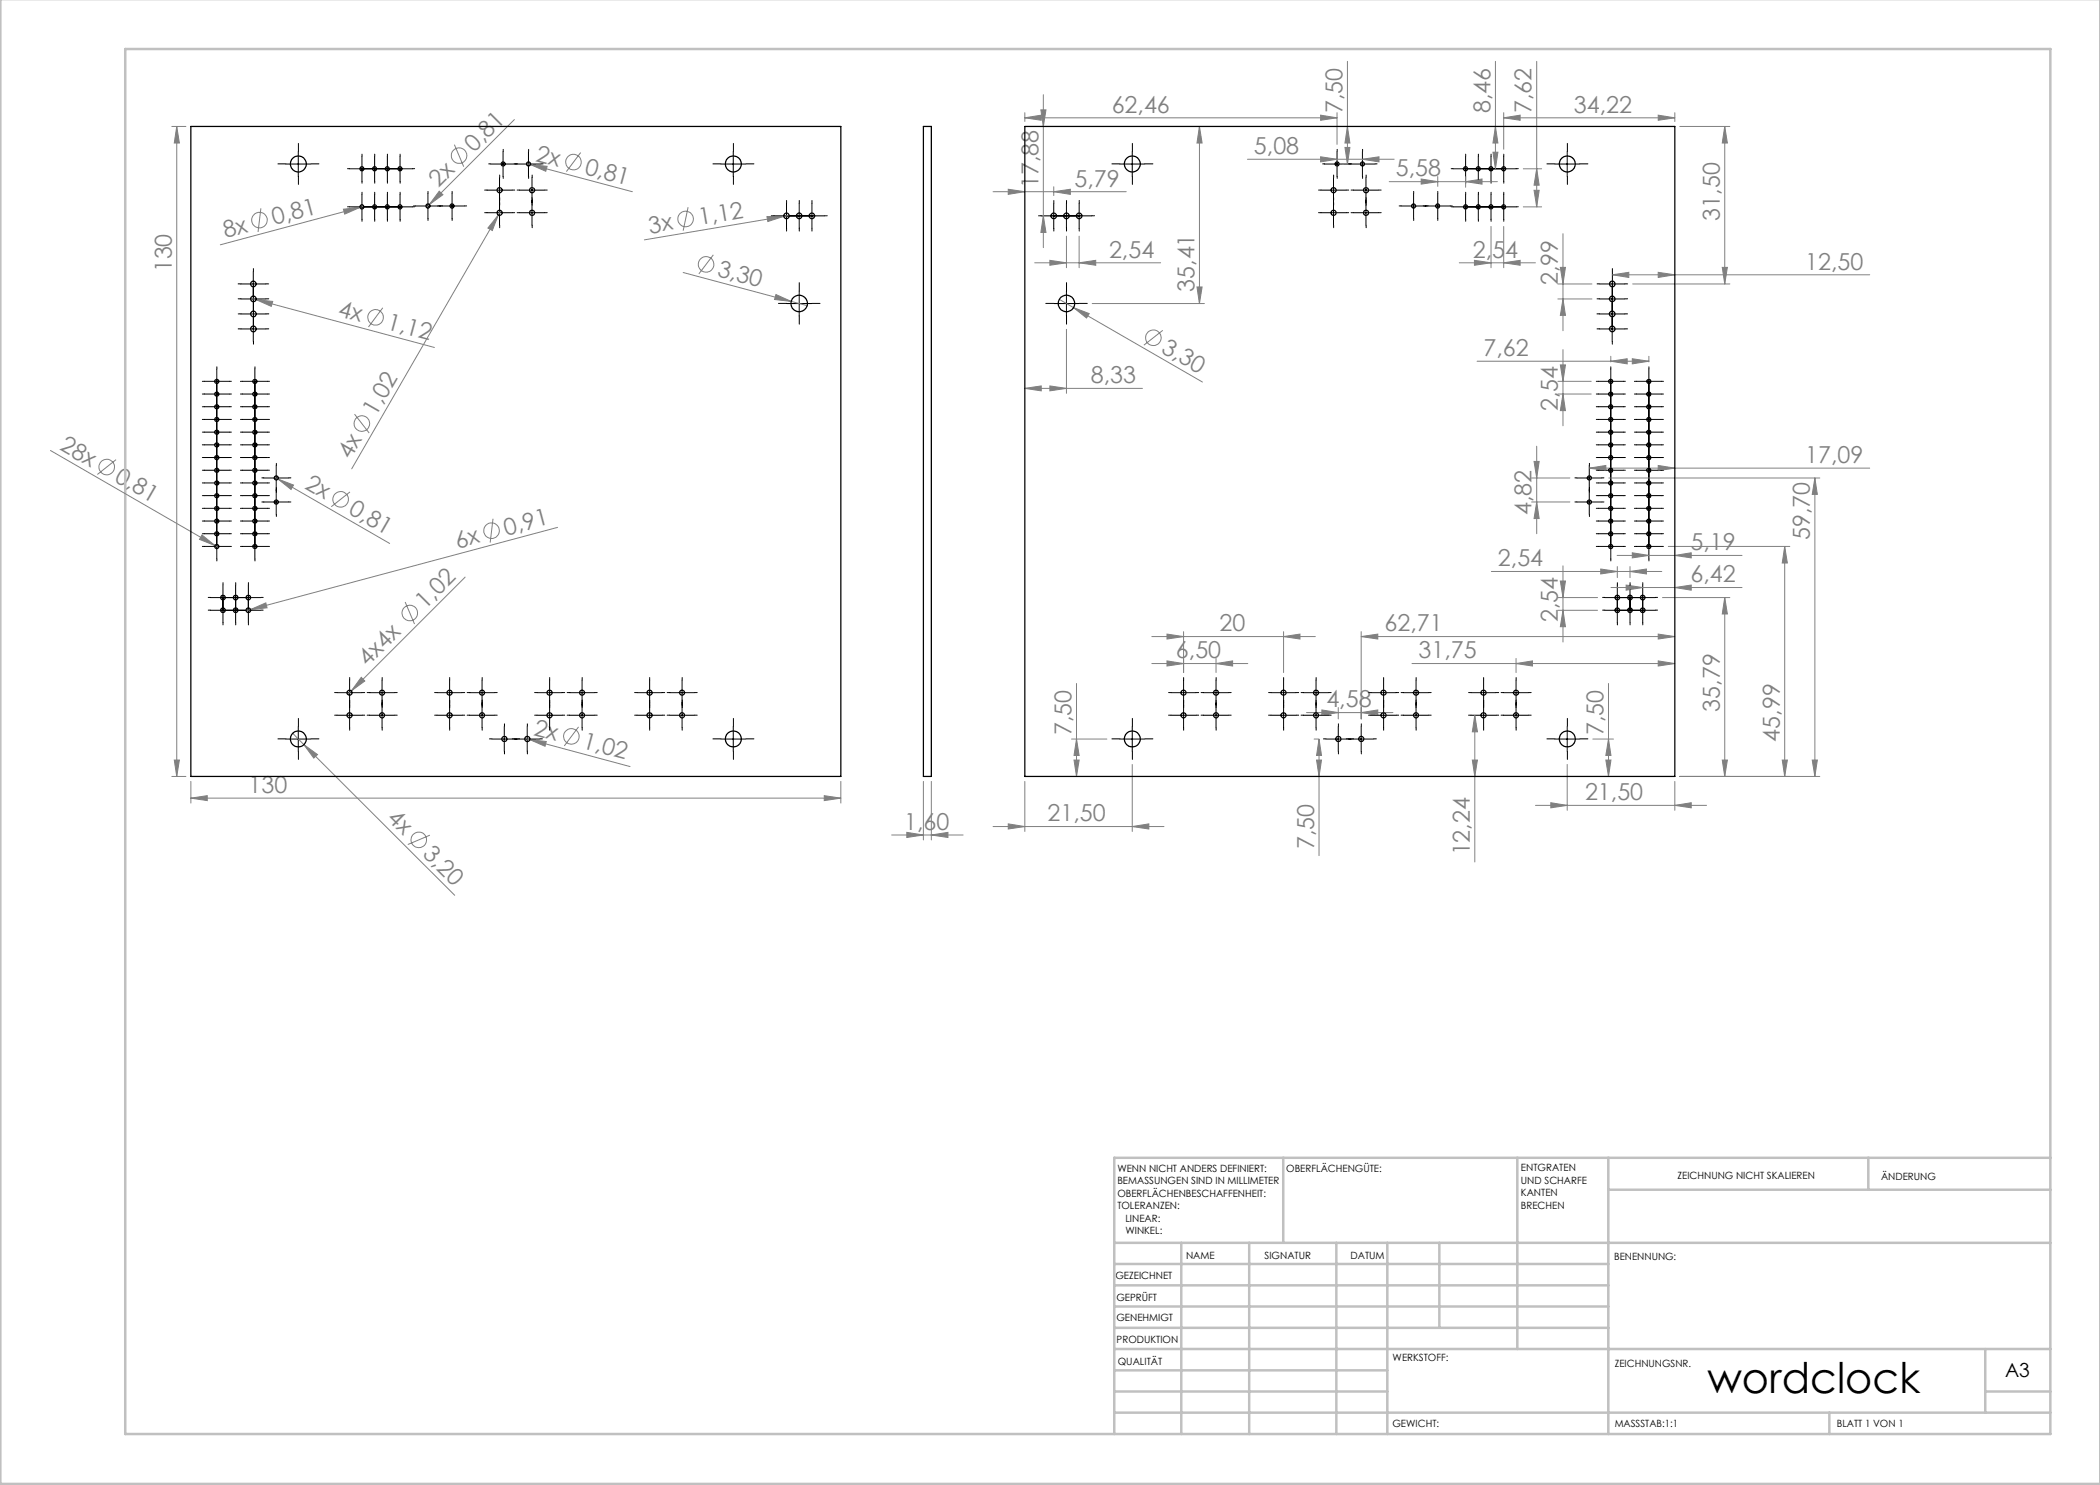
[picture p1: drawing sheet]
<svg xmlns="http://www.w3.org/2000/svg" width="420mm" height="297mm" viewBox="0 0 420 297" stroke-linecap="round" stroke-linejoin="round" font-family="sans-serif">
<defs><g id="words">
<text font-size="8.5" x="341.5" y="278.5">wordclock</text>
<g font-size="4.7" fill="#808080">
<text x="222.3" y="22.5">62,46</text>
<text x="268.5" y="22.6" transform="rotate(-90 268.5 22.6)">7,50</text>
<text x="298.1" y="22.6" transform="rotate(-90 298.1 22.6)">8,46</text>
<text x="306.3" y="22.6" transform="rotate(-90 306.3 22.6)">7,62</text>
<text x="314.8" y="22.5">34,22</text>
<text x="94.9" y="30.5" transform="rotate(-45 94.9 30.5)">0,81</text>
<text x="107" y="32.1" transform="rotate(15 107 32.1)">2x</text>
<text x="116.8" y="34.7" transform="rotate(15 116.8 34.7)">0,81</text>
<text x="250.8" y="30.8">5,08</text>
<text x="279.2" y="35.3">5,58</text>
<text x="87.7" y="37.6" transform="rotate(-45 87.7 37.6)">2x</text>
<text x="207.7" y="37.7" transform="rotate(-90 207.7 37.7)">17,88</text>
<text x="214.9" y="37.3">5,79</text>
<text x="45.1" y="47.6" transform="rotate(-15 45.1 47.6)">8x</text>
<text x="54.8" y="45" transform="rotate(-15 54.8 45)">0,81</text>
<text x="130" y="46.7" transform="rotate(-10 130 46.7)">3x</text>
<text x="140" y="45" transform="rotate(-10 140 45)">1,12</text>
<text x="344" y="44.1" transform="rotate(-90 344 44.1)">31,50</text>
<text x="221.8" y="51.5">2,54</text>
<text x="294.6" y="51.5">2,54</text>
<text x="361" y="53.9">12,50</text>
<text x="34.4" y="54.5" transform="rotate(-90 34.4 54.5)">130</text>
<text x="143.3" y="55.2" transform="rotate(15 143.3 55.2)">3,30</text>
<text x="238.9" y="58.4" transform="rotate(-90 238.9 58.4)">35,41</text>
<text x="311.6" y="57.1" transform="rotate(-90 311.6 57.1)">2,99</text>
<text x="67.4" y="63.2" transform="rotate(15 67.4 63.2)">4x</text>
<text x="77.2" y="65.8" transform="rotate(15 77.2 65.8)">1,12</text>
<text x="232.1" y="70.3" transform="rotate(30 232.1 70.3)">3,30</text>
<text x="296.7" y="71.2">7,62</text>
<text x="218.2" y="76.6">8,33</text>
<text x="75.2" y="83.3" transform="rotate(-60 75.2 83.3)">1,02</text>
<text x="311.6" y="82.2" transform="rotate(-90 311.6 82.2)">2,54</text>
<text x="11.7" y="89.8" transform="rotate(30 11.7 89.8)">28x</text>
<text x="70.1" y="92.1" transform="rotate(-60 70.1 92.1)">4x</text>
<text x="361" y="92.6">17,09</text>
<text x="22.7" y="96.2" transform="rotate(30 22.7 96.2)">0,81</text>
<text x="60.8" y="97.6" transform="rotate(30 60.8 97.6)">2x</text>
<text x="69.5" y="102.6" transform="rotate(30 69.5 102.6)">0,81</text>
<text x="101.2" y="107.1" transform="rotate(-15 101.2 107.1)">0,91</text>
<text x="306.3" y="103" transform="rotate(-90 306.3 103)">4,82</text>
<text x="91.5" y="109.7" transform="rotate(-15 91.5 109.7)">6x</text>
<text x="299.6" y="113.3">2,54</text>
<text x="338.1" y="110">5,19</text>
<text x="362" y="108.1" transform="rotate(-90 362 108.1)">59,70</text>
<text x="338.1" y="116.5">6,42</text>
<text x="85" y="122" transform="rotate(-45 85 122)">1,02</text>
<text x="311.6" y="124.4" transform="rotate(-90 311.6 124.4)">2,54</text>
<text x="235.2" y="131.7">6,50</text>
<text x="243.9" y="126.3">20</text>
<text x="276.9" y="126.3">62,71</text>
<text x="283.7" y="131.7">31,75</text>
<text x="73.5" y="133.5" transform="rotate(-45 73.5 133.5)">4x4x</text>
<text x="265.3" y="141.5">4,58</text>
<text x="344" y="142.3" transform="rotate(-90 344 142.3)">35,79</text>
<text x="106.6" y="147" transform="rotate(15 106.6 147)">2x</text>
<text x="116.3" y="149.6" transform="rotate(15 116.3 149.6)">1,02</text>
<text x="214.3" y="147" transform="rotate(-90 214.3 147)">7,50</text>
<text x="320.7" y="147" transform="rotate(-90 320.7 147)">7,50</text>
<text x="356" y="148.3" transform="rotate(-90 356 148.3)">45,99</text>
<text x="49.7" y="158.6">130</text>
<text x="317" y="160">21,50</text>
<text x="77.2" y="163.8" transform="rotate(45 77.2 163.8)">4x</text>
<text x="180.9" y="166">1,60</text>
<text x="209.5" y="164.3">21,50</text>
<text x="84.4" y="171" transform="rotate(45 84.4 171)">3,20</text>
<text x="262.8" y="169.8" transform="rotate(-90 262.8 169.8)">7,50</text>
<text x="294" y="171.1" transform="rotate(-90 294 171.1)">12,24</text>
</g>
<text font-size="3.9" x="401" y="275.4">A3</text>
<g font-size="2">
<text x="223.5" y="234.4">WENN NICHT ANDERS DEFINIERT:</text>
<text x="223.5" y="236.9">BEMASSUNGEN SIND IN MILLIMETER</text>
<text x="223.5" y="239.4">OBERFLÄCHENBESCHAFFENHEIT:</text>
<text x="257.2" y="234.4">OBERFLÄCHENGÜTE:</text>
<text x="304.2" y="234.3">ENTGRATEN</text>
<text x="304.2" y="236.8">UND SCHARFE</text>
<text x="304.2" y="239.3">KANTEN</text>
<text x="335.5" y="235.8">ZEICHNUNG NICHT SKALIEREN</text>
<text x="376.2" y="236">ÄNDERUNG</text>
<text x="223.5" y="241.9">TOLERANZEN:</text>
<text x="225.1" y="244.4">LINEAR:</text>
<text x="304.2" y="241.8">BRECHEN</text>
<text x="225.1" y="246.9">WINKEL:</text>
<text x="237.2" y="251.8">NAME</text>
<text x="252.9" y="251.7">SIGNATUR</text>
<text x="270.1" y="251.7">DATUM</text>
<text x="223.1" y="255.9">GEZEICHNET</text>
<text x="322.8" y="252">BENENNUNG:</text>
<text x="223.3" y="260.1">GEPRÜFT</text>
<text x="223.3" y="264.2">GENEHMIGT</text>
<text x="223.3" y="268.6">PRODUKTION</text>
<text x="223.5" y="272.9">QUALITÄT</text>
<text x="278.5" y="272.3">WERKSTOFF:</text>
<text x="323" y="273.4">ZEICHNUNGSNR.</text>
<text x="278.5" y="285.3">GEWICHT:</text>
<text x="323" y="285.4">MASSSTAB:1:1</text>
<text x="367.4" y="285.4">BLATT 1 VON 1</text>
</g>
</g></defs>
<g fill="none" stroke="#808080" stroke-width=".2">
<path d="M208.7 18.9v30.6M269.5 12.3v20.5M299.1 12.3v21.5M307.3 12.3v29.1M34.4 25.3h2.8M35.3 25.3l.6 3.3h-1zM35.3 25.3v130M87.8 38.2l.8 .7-2.7 2zM90.9 28.9l1.8 4.4M102.9 23.9l-17.6 17.6M105.3 32.7l.8 .2M106.1 32.9l3.3 .4-.3 1z"/>
<path d="M106.1 32.9l20.4 5.4M116.1 30.5l-2.8 3.8M198.6 38.3h26.6M201.6 37.8l3.4 .5-3.4 .6zM205 23.6l3.2-.6v1.1zM205 22.5v1.8M205 23.6h62.4M208.2 22h1l-.5 3.3zM210.7 38.3l3.4-.5v1.1zM210.7 37.4v1.7M239.9 25.3v35.4M239.9 25.3l.5 3.3h-1z"/>
<path d="M249.5 31.9h29.3M264.1 31.4l3.3 .5-3.3 .5zM264.1 23l3.3 .6-3.3 .5zM267.4 22.5v6.4M268.5 32.8h.1M269 29.5h1l-.5 3.3zM269.5 25.3l.5 3.3h-1zM272.5 31.9l3.3-.5v1zM277.8 36.3h21.7M284.2 35.8l3.3 .5-3.3 .5zM287.5 35.3v2M293.1 36.3l3.3-.5v1z"/>
<path d="M293.1 35.3v2.2M298.6 30.4h1l-.5 3.4zM299.1 25.3l.5 3.3h-1zM300.7 23.6l3.3-.6v1.1zM300.7 22.5v7.3M300.7 23.6h34.3M304.7 33.8h3.6M306.8 38.1h1l-.5 3.3zM307.3 33.8l.5 3.2h-1zM331.6 23l3.4 .6-3.4 .5zM335 22.5v1.8M336 25.3h10"/>
<path d="M344.9 25.3v31.5M344.9 25.3l.6 3.3h-1zM50.1 59.7l1.1 .2M51.2 59.9l3.3 .4-.2 1zM51.2 59.9l35.7 9.6M52.2 41.7l-.6 4.7M68.7 41.8l3.3-.3-3.1 1.3zM72 41.5l-27.9 7.5M72.8 41.3l-.8 .2M99.7 43l-1.2 3.1-.9-.5zM99.7 43l-29.4 50.8M100.2 42.1l-.5 .9"/>
<path d="M136.6 54.5l21.7 5.8M137.6 41.4l-1 4.7M142.7 51l-2.9 3.8M153.4 43.3h3.3l-3.1 1zM155.2 58.9l3.1 1.4-3.4-.4zM156.7 43.3l-27.8 4.7M157.8 43.1l-1.1 .2M206.9 52.6h25.2M208.7 43.2l.5 3.3h-1zM210 52.1l3.3 .5-3.3 .5zM211.8 59.9l28.7 16.5M213.3 47.2v6.3"/>
<path d="M215.8 52.6l3.3-.5v1zM215.8 47.2v6.3M239.4 57.4h1l-.5 3.3zM291.9 52.6h15.2M294.9 52.1l3.3 .5-3.3 .5zM298.2 45.3v8.2M300.7 52.6l3.3-.5v1zM300.7 45.3v8.2M304.7 41.4h3.6M311.6 56.8h6.8M311.6 59.8h6.8M312.1 53.5h1l-.5 3.3z"/>
<path d="M312.6 46.7v19.4M312.6 59.8l.5 3.3h-1zM322.5 55l3.3-.5v1zM322.5 55h51.4M326.5 56.8h19.5M331.6 54.5l3.4 .5-3.4 .5zM344.5 53.5h1l-.6 3.3zM76.6 61.6l-2.9 3.8M158.3 60.3l3.1 .8M205 77.7l3.2-.5v1zM205 77.7h23.5M210 77.2l3.3 .5-3.3 .5z"/>
<path d="M213.3 65.9v12.8M214.7 61.5l3.1 1.2-.5 .9zM218.4 60.7h22.5M232.6 66.1l-3.8 2.9M295.4 72.2h34.4M311.6 76.3h6.6M311.6 78.8h6.6M312.1 73h1l-.5 3.3zM312.6 69.9v15.3M312.6 78.8l.5 3.3h-1zM322.2 72.2l3.2-.4v1zM322.2 71.3v1.1"/>
<path d="M326.5 71.8l3.3 .4-3.3 .6zM329.8 71.3v1.1M10.1 90.1l32.9 19M23.2 91.9l-3.7 3M54.9 95.4l.7 .4M55.6 95.8l3.1 1.2-.5 .9zM55.6 95.8l22.3 12.9M70 98.4l-3.7 2.9M70.9 82.8l2.9 3.8M306.3 95.6h7.7M306.8 92.3h1l-.5 3.3zM307.3 89.2v17.5"/>
<path d="M317.9 93.6l3.3-.5v1zM317.9 93.6h56M321.8 95.6h42.2M331.6 93.1l3.4 .5-3.4 .5zM363 95.6v59.7M363 95.6l.5 3.3h-1.1zM40.4 107l2.6 2.1-3.1-1.2zM43 109.1l.7 .4M93 115.4l-23.4 23.5M98.6 103.7l-.6 4.8M111.5 105.5l-61.4 16.4M298.3 114.3h34.1"/>
<path d="M306.3 100.4h7.7M307.3 100.4l.5 3.3h-1zM311.6 119.5h7.9M312.1 116.2h1l-.5 3.3zM312.6 113.2v15.2M320.1 113.8l3.4 .5-3.4 .5zM322.2 117.5h26.2M323.4 111.1h25M323.5 113.3v2.2M325.2 117l3.3 .5-3.3 .5zM326 114.3l3.3-.5v1zM326 113.3v2.2"/>
<path d="M326.5 110.6l3.3 .5-3.3 .5zM332.5 119.5h13.5M333.7 109.3h24.3M335 117.5l3.2-.5v1zM335 111.1l3.2-.5v1zM344.9 119.5l.6 3.3h-1zM344.9 119.5v35.8M356.9 109.3l.6 3.3h-1.1zM356.9 109.3v46M50.1 121.9l3.1-1.3 .2 1zM50.1 121.9l-.9 .3M72.2 135.5l.8 .7-2.7 2z"/>
<path d="M81 120.4l1.9 4.4M215.3 136.7v18.6M230.4 127.3h32.7M230.4 132.7h19.2M233.4 126.8l3.3 .5-3.3 .5zM233.4 132.2l3.3 .5-3.3 .5zM236.7 126.3v8.2M243.2 132.7l3.3-.5v1zM243.2 131.7v2.8M256.7 127.3l3.3-.5v1zM256.7 126.3v8.2M272.2 127.3l3.4-.5v1z"/>
<path d="M272.2 126.3v17.5M272.2 127.3h62.8M282.4 132.7h52.6M303.2 132.7l3.3-.5v1zM303.2 131.7v2.8M311.6 122.1h7.9M312.6 122.1l.5 3.2h-1zM321.7 136.7v18.6M331.6 132.2l3.4 .5-3.4 .5zM331.6 126.8l3.4 .5-3.4 .5zM34.4 155.3h2.8M34.9 152h1l-.6 3.3z"/>
<path d="M38.2 159.6l3.3-.5v1zM38.2 156.3v4.3M38.2 159.6h130M58.5 146.6l2.3 2.3M60.8 148.9l2.7 2-.7 .7zM60.8 148.9l30.1 30.2M105 147.7l.9 .2M105.9 147.9l3.4 .4-.3 1zM105.9 147.9l20.1 5.4M115.7 145.4l-2.8 3.8M164.9 159.1l3.3 .5-3.3 .5zM168.2 156.3v4.3"/>
<path d="M184.7 156.3v11.7M186.3 156.3v11.7M205 156.3v10M214.3 147.8h7.1M214.8 152h1l-.5 3.3zM215.3 147.8l.5 3.3h-1zM226.4 152.9v13.4M261.3 142.5h17.3M262.8 147.8h.9M263.3 152h1l-.5 3.3zM263.8 147.8l.5 3.3h-1zM263.8 147.8v23.3"/>
<path d="M264.4 142l3.3 .5-3.3 .5zM267.7 141.5v2.3M272.2 142.5l3.4-.5v1zM294.5 152h1l-.5 3.3zM295 143v29.4M295 143l.5 3.4h-1zM313.4 152.9v9.2M318.6 147.8h4.1M321.2 152h1l-.5 3.3zM321.7 147.8l.5 3.3h-1zM335 156.3v5.8M336 155.3h28"/>
<path d="M344.5 152h1l-.6 3.3zM356.4 152h1.1l-.6 3.3zM362.4 152h1.1l-.5 3.3zM86 167l-4.4 1.9M178.3 167h14.3M181.4 166.5l3.3 .5-3.3 .5zM186.3 167l3.3-.5v1zM198.6 165.3h34.2M201.6 164.8l3.4 .5-3.4 .5zM226.4 165.3l3.4-.5v1zM307.1 161.1h34.2M310.2 160.5l3.2 .6-3.2 .5z"/>
<path d="M335 161.1l3.2-.6v1.1z"/>
<circle cx="91.8" cy="31.1" r="1.57"/>
<circle cx="114.7" cy="32.4" r="1.56"/>
<circle cx="51.9" cy="44" r="1.55"/>
<circle cx="137.1" cy="43.8" r="1.55"/>
<circle cx="141.2" cy="52.9" r="1.56"/>
<circle cx="75.1" cy="63.5" r="1.56"/>
<circle cx="230.7" cy="67.6" r="1.55"/>
<circle cx="21.3" cy="93.4" r="1.56"/>
<circle cx="68.1" cy="99.9" r="1.56"/>
<circle cx="72.4" cy="84.7" r="1.57"/>
<circle cx="98.3" cy="106.1" r="1.55"/>
<circle cx="82" cy="122.6" r="1.57"/>
<circle cx="114.3" cy="147.3" r="1.56"/>
<circle cx="83.8" cy="168" r="1.57"/>
</g>
<g fill="none" stroke="#000" stroke-width=".2" stroke-dasharray="15.2 1.3 1.3 1.3">
<path d="M57.2 32.8h-1.6M59.7 30.3v-1.6M59.7 35.3v1.6M62.2 32.8h1.6M69.9 33.7h-.4M72.4 38.9v-.4M72.4 31.2v-.4M72.4 36.2v.4M72.4 33.7h-.4M74.9 33.7h.4M74.9 38.9v-.4M74.9 31.2v-.4"/>
<path d="M74.9 36.2v.4M75 33.7h-.4M77.4 33.7h.4M77.5 38.9v-.4M77.5 31.2v-.4M77.5 36.2v.4M77.5 33.7h-.4M80 33.7h.4M80 38.9v-.4M80 31.2v-.4M80 36.2v.4M82.5 33.7h.4"/>
<path d="M85.6 38.7v-.4M90.4 38.7v-.4M97.4 38h-.5M98.1 32.8h-.4M99.9 35.5v-.5M100.6 30.3v-.4M100.6 35.3v.4M102.4 38h.5M103.1 32.8h.4M103.2 32.8h-.4M103.9 38h-.5M105.7 30.3v-.4"/>
<path d="M105.7 35.3v.4M106.4 35.5v-.5M108.2 32.8h.4M108.9 38h.5M144.2 32.8h-1.6M146.7 30.3v-1.6M146.7 35.3v1.6M149.2 32.8h1.6M224 32.8h-1.6M226.5 30.3v-1.6M226.5 35.3v1.6M229 32.8h1.6"/>
<path d="M264.2 38h-.5M264.9 32.8h-.4M266.7 35.5v-.5M267.4 30.3v-.4M267.4 35.3v.4M269.2 38h.5M269.9 32.8h.4M270 32.8h-.4M270.7 38h-.5M272.5 30.3v-.4M272.5 35.3v.4M273.2 35.5v-.5"/>
<path d="M275 32.8h.4M275.7 38h.5M282.7 38.7v-.4M287.6 38.7v-.4M290.6 33.7h-.4M293.1 38.9v-.4M293.1 31.2v-.4M293.1 36.2v.4M293.2 33.7h-.4M295.6 33.7h.4M295.7 38.9v-.4M295.7 31.2v-.4"/>
<path d="M295.7 36.2v.4M295.7 33.7h-.4M298.2 33.7h.4M298.2 38.9v-.4M298.2 31.2v-.4M298.2 36.2v.4M298.3 33.7h-.4M300.7 33.7h.4M300.8 38.9v-.4M300.8 31.2v-.4M300.8 36.2v.4M303.3 33.7h.4"/>
<path d="M311 32.8h-1.6M313.5 30.3v-1.6M313.5 35.3v1.6M316 32.8h1.6M48.2 56.8h-.6M48.2 59.8h-.6M50.7 54.3v-.6M50.7 59.3v.5M50.7 57.3v-.6M53.2 56.8h.5M53.2 59.8h.6M69.9 41.4h-.4"/>
<path d="M72.4 43.9v.4M72.4 41.4h-.4M74.9 41.4h.4M74.9 43.9v.4M75 41.4h-.4M77.4 41.4h.4M77.5 43.9v.4M77.5 41.4h-.4M80 41.4h.4M80 43.9v.4M82.5 41.4h.4M83.1 41.2h-.4"/>
<path d="M85.6 43.7v.4M87.9 41.2h-.4M88.1 41.2h.4M90.4 43.7v.4M92.9 41.2h.4M97.4 42.5h-.5M99.9 40.5v.5M99.9 40v-.5M99.9 45v.5M102.4 42.5h.5M103.9 42.5h-.5M106.4 40.5v.5"/>
<path d="M106.4 40v-.5M106.4 45v.5M108.9 42.5h.5M154.8 43.2h-.5M157.3 40.7v-.6M157.3 45.7v.5M157.4 43.2h-.6M159.8 43.2h.6M159.9 58.2v-1.7M159.9 40.7v-.6M159.9 45.7v.5M159.9 43.2h-.6"/>
<path d="M162.4 43.2h.5M162.4 40.7v-.6M162.4 45.7v.5M164.9 43.2h.6M208.3 43.2h-.6M210.8 40.7v-.6M210.8 45.7v.5M210.8 43.2h-.6M213.3 43.2h.5M213.3 58.2v-1.7M213.3 40.7v-.6M213.3 45.7v.5"/>
<path d="M213.3 43.2h-.5M215.8 43.2h.6M215.8 40.7v-.6M215.8 45.7v.5M218.3 43.2h.6M264.2 42.5h-.5M266.7 40.5v.5M266.7 40v-.5M266.7 45v.5M269.2 42.5h.5M270.7 42.5h-.5M273.2 40.5v.5"/>
<path d="M273.2 40v-.5M273.2 45v.5M275.7 42.5h.5M280.2 41.2h-.4M282.7 43.7v.4M285.1 41.2h-.4M285.2 41.2h.4M287.6 43.7v.4M290.1 41.2h.4M290.6 41.4h-.4M293.1 43.9v.4M293.2 41.4h-.4"/>
<path d="M295.6 41.4h.4M295.7 43.9v.4M295.7 41.4h-.4M298.2 41.4h.4M298.2 43.9v.4M298.3 41.4h-.4M300.7 41.4h.4M300.8 43.9v.4M303.3 41.4h.4M320 59.8h-.6M320 56.8h-.6M322.5 57.3v-.6"/>
<path d="M322.5 54.3v-.6M322.5 59.3v.5M325 59.8h.5M325 56.8h.5M40.9 78.8h-.4M40.9 76.3h-.4M43.4 78.8v-.4M43.4 76.3v-.4M43.4 73.8v-.4M43.4 78.8v.4M45.9 78.8h.4M45.9 76.3h.4"/>
<path d="M48.2 65.8h-.6M48.2 62.8h-.6M48.5 76.3h-.4M48.5 78.8h-.4M50.7 63.3v-.6M50.7 68.3v.5M50.7 62.3v.5M50.7 60.3v-.6M50.7 65.3v.5M51 73.8v-.4M51 78.8v.4M51 76.3v-.4"/>
<path d="M51 78.8v-.4M53.2 65.8h.6M53.2 62.8h.6M53.5 76.3h.4M53.5 78.8h.4M157.4 60.7h-1.7M159.9 63.2v1.6M162.4 60.7h1.6M210.8 60.7h-1.6M213.3 63.2v1.6M215.8 60.7h1.7M319.7 76.3h-.4"/>
<path d="M319.7 78.8h-.4M320 62.8h-.6M320 65.8h-.6M322.2 73.8v-.4M322.2 78.8v.4M322.2 76.3v-.4M322.2 78.8v-.4M322.5 60.3v-.6M322.5 65.3v.5M322.5 63.3v-.6M322.5 68.3v.5M322.5 62.3v.5"/>
<path d="M324.7 76.3h.4M324.7 78.8h.4M325 62.8h.5M325 65.8h.5M327.3 78.8h-.4M327.3 76.3h-.4M329.8 78.8v-.4M329.8 76.3v-.4M329.8 73.8v-.4M329.8 78.8v.4M332.3 78.8h.4M332.3 76.3h.4"/>
<path d="M40.9 99.1h-.4M40.9 96.6h-.4M40.9 94h-.4M40.9 91.5h-.4M40.9 89h-.4M40.9 86.4h-.4M40.9 83.9h-.4M40.9 81.3h-.4M43.4 99.2v-.4M43.4 96.6v-.4M43.4 94.1v-.4M43.4 99.1v.4"/>
<path d="M43.4 91.5v-.4M43.4 96.5v.5M43.4 89v-.4M43.4 94v.4M43.4 86.5v-.4M43.4 91.5v.4M43.4 83.9v-.4M43.4 88.9v.4M43.4 81.4v-.4M43.4 86.4v.4M43.4 83.8v.5M43.4 81.3v.4"/>
<path d="M45.9 99.1h.4M45.9 96.6h.4M45.9 94h.4M45.9 91.5h.4M45.9 89h.4M45.9 86.4h.4M45.9 83.9h.4M45.9 81.3h.4M48.5 81.3h-.4M48.5 83.9h-.4M48.5 86.4h-.4M48.5 89h-.4"/>
<path d="M48.5 91.5h-.4M48.5 94h-.4M48.5 96.6h-.4M48.5 99.1h-.4M51 81.3v.4M51 83.8v.5M51 81.4v-.4M51 86.4v.4M51 83.9v-.4M51 88.9v.4M51 86.5v-.4M51 91.5v.4"/>
<path d="M51 89v-.4M51 94v.4M51 91.5v-.4M51 96.5v.5M51 94.1v-.4M51 99.1v.4M51 96.6v-.4M51 99.2v-.4M52.8 95.6h-.4M53.5 81.3h.4M53.5 83.9h.4M53.5 86.4h.4"/>
<path d="M53.5 89h.4M53.5 91.5h.4M53.5 94h.4M53.5 96.6h.4M53.5 99.1h.4M55.3 93.1v-.4M55.3 98.1v.4M55.3 97.9v-.4M57.8 95.6h.4M315.4 95.6h-.4M317.9 93.1v-.4M317.9 98.1v.4"/>
<path d="M317.9 97.9v-.4M319.7 81.3h-.4M319.7 83.9h-.4M319.7 86.4h-.4M319.7 89h-.4M319.7 91.5h-.4M319.7 94h-.4M319.7 96.6h-.4M319.7 99.1h-.4M320.4 95.6h.4M322.2 81.3v.4M322.2 83.8v.5"/>
<path d="M322.2 81.4v-.4M322.2 86.4v.4M322.2 83.9v-.4M322.2 88.9v.4M322.2 86.5v-.4M322.2 91.5v.4M322.2 89v-.4M322.2 94v.4M322.2 91.5v-.4M322.2 96.5v.5M322.2 94.1v-.4M322.2 99.1v.4"/>
<path d="M322.2 96.6v-.4M322.2 99.2v-.4M324.7 81.3h.4M324.7 83.9h.4M324.7 86.4h.4M324.7 89h.4M324.7 91.5h.4M324.7 94h.4M324.7 96.6h.4M324.7 99.1h.4M327.3 99.1h-.4M327.3 96.6h-.4"/>
<path d="M327.3 94h-.4M327.3 91.5h-.4M327.3 89h-.4M327.3 86.4h-.4M327.3 83.9h-.4M327.3 81.3h-.4M329.8 99.2v-.4M329.8 96.6v-.4M329.8 94.1v-.4M329.8 99.1v.4M329.8 91.5v-.4M329.8 96.5v.5"/>
<path d="M329.8 89v-.4M329.8 94v.4M329.8 86.5v-.4M329.8 91.5v.4M329.8 83.9v-.4M329.8 88.9v.4M329.8 81.4v-.4M329.8 86.4v.4M329.8 83.8v.5M329.8 81.3v.4M332.3 99.1h.4M332.3 96.6h.4"/>
<path d="M332.3 94h.4M332.3 91.5h.4M332.3 89h.4M332.3 86.4h.4M332.3 83.9h.4M332.3 81.3h.4M40.9 109.3h-.4M40.9 106.7h-.4M40.9 104.2h-.4M40.9 101.7h-.4M42.1 119.5h-.5M43.4 106.8v-.4"/>
<path d="M43.4 111.8v.4M43.4 104.2v-.4M43.4 109.2v.5M43.4 101.7v-.4M43.4 106.7v.4M43.4 104.2v.4M43.4 101.6v.4M44.6 117v-.5M44.6 119.5v-.4M44.6 119.5h-.4M45.9 109.3h.4M45.9 106.7h.4"/>
<path d="M45.9 104.2h.4M45.9 101.7h.4M47.1 119.5h.5M47.1 117v-.5M47.1 119.5v-.4M47.2 119.5h-.5M48.5 101.7h-.4M48.5 104.2h-.4M48.5 106.7h-.4M48.5 109.3h-.4M49.6 119.5h.5M49.7 117v-.5"/>
<path d="M49.7 119.5v-.4M51 101.6v.4M51 104.2v.4M51 101.7v-.4M51 106.7v.4M51 104.2v-.4M51 109.2v.5M51 106.8v-.4M51 111.8v.4M52.2 119.5h.4M52.8 100.4h-.4M53.5 101.7h.4"/>
<path d="M53.5 104.2h.4M53.5 106.7h.4M53.5 109.3h.4M55.3 102.9v.4M57.8 100.4h.4M315.4 100.4h-.4M317.9 102.9v.4M319.7 101.7h-.4M319.7 104.2h-.4M319.7 106.7h-.4M319.7 109.3h-.4M320.4 100.4h.4"/>
<path d="M321 119.5h-.5M322.2 101.6v.4M322.2 104.2v.4M322.2 101.7v-.4M322.2 106.7v.4M322.2 104.2v-.4M322.2 109.2v.5M322.2 106.8v-.4M322.2 111.8v.4M323.5 117v-.5M323.5 119.5v-.4M323.5 119.5h-.4"/>
<path d="M324.7 101.7h.4M324.7 104.2h.4M324.7 106.7h.4M324.7 109.3h.4M326 119.5h.4M326 117v-.5M326 119.5v-.4M326.1 119.5h-.5M327.3 109.3h-.4M327.3 106.7h-.4M327.3 104.2h-.4M327.3 101.7h-.4"/>
<path d="M328.5 119.5h.5M328.6 117v-.5M328.6 119.5v-.4M329.8 106.8v-.4M329.8 111.8v.4M329.8 104.2v-.4M329.8 109.2v.5M329.8 101.7v-.4M329.8 106.7v.4M329.8 104.2v.4M329.8 101.6v.4M331.1 119.5h.4"/>
<path d="M332.3 109.3h.4M332.3 106.7h.4M332.3 104.2h.4M332.3 101.7h.4M42.1 122h-.5M44.6 122v.4M44.6 124.5v.5M44.6 122h-.4M47.1 122h.5M47.1 122v.4M47.1 124.5v.5M47.2 122h-.5"/>
<path d="M49.6 122h.5M49.7 122v.4M49.7 124.5v.5M52.2 122h.4M67.4 138.5h-.5M69.9 136v-.5M72.4 138.5h.5M73.9 138.5h-.5M76.4 136v-.5M78.9 138.5h.5M87.4 138.5h-.5M89.9 136v-.5"/>
<path d="M92.4 138.5h.5M93.9 138.5h-.5M96.4 136v-.5M98.9 138.5h.5M107.4 138.5h-.5M109.9 136v-.5M112.4 138.5h.5M113.9 138.5h-.5M116.4 136v-.5M118.9 138.5h.5M127.4 138.5h-.5M129.9 136v-.5"/>
<path d="M132.4 138.5h.5M133.9 138.5h-.5M136.4 136v-.5M138.9 138.5h.5M234.2 138.5h-.5M236.7 136v-.5M239.2 138.5h.5M240.7 138.5h-.5M243.2 136v-.5M245.7 138.5h.5M254.2 138.5h-.5M256.7 136v-.5"/>
<path d="M259.2 138.5h.5M260.7 138.5h-.5M263.2 136v-.5M265.7 138.5h.5M274.2 138.5h-.5M276.7 136v-.5M279.2 138.5h.5M280.7 138.5h-.5M283.2 136v-.5M285.7 138.5h.5M294.2 138.5h-.5M296.7 136v-.5"/>
<path d="M299.2 138.5h.5M300.7 138.5h-.5M303.2 136v-.5M305.7 138.5h.5M321 122h-.5M323.5 122v.4M323.5 124.5v.5M323.5 122h-.4M326 122h.4M326 122v.4M326 124.5v.5M326.1 122h-.5"/>
<path d="M328.5 122h.5M328.6 122v.4M328.6 124.5v.5M331.1 122h.4M57.2 147.8h-1.6M59.7 145.3v-1.6M59.7 150.3v1.6M62.2 147.8h1.6M67.4 143h-.5M69.9 140.5v-.5M69.9 145.5v.5M69.9 141v.5"/>
<path d="M72.4 143h.5M73.9 143h-.5M76.4 140.5v-.5M76.4 145.5v.5M76.4 141v.5M78.9 143h.5M87.4 143h-.5M89.9 140.5v-.5M89.9 145.5v.5M89.9 141v.5M92.4 143h.5M93.9 143h-.5"/>
<path d="M96.4 140.5v-.5M96.4 145.5v.5M96.4 141v.5M98.4 147.8h-.5M98.9 143h.5M100.9 145.3v-.5M100.9 150.3v.5M103 147.8h-.5M103.4 147.8h.5M105.5 145.3v-.5M105.5 150.3v.5M107.4 143h-.5"/>
<path d="M108 147.8h.5M109.9 140.5v-.5M109.9 145.5v.5M109.9 141v.5M112.4 143h.5M113.9 143h-.5M116.4 140.5v-.5M116.4 145.5v.5M116.4 141v.5M118.9 143h.5M127.4 143h-.5M129.9 140.5v-.5"/>
<path d="M129.9 145.5v.5M129.9 141v.5M132.4 143h.5M133.9 143h-.5M136.4 140.5v-.5M136.4 145.5v.5M136.4 141v.5M138.9 143h.5M144.2 147.8h-1.6M146.7 145.3v-1.6M146.7 150.3v1.6M149.2 147.8h1.6"/>
<path d="M224 147.8h-1.6M226.5 145.3v-1.6M226.5 150.3v1.6M229 147.8h1.6M234.2 143h-.5M236.7 140.5v-.5M236.7 145.5v.5M236.7 141v.5M239.2 143h.5M240.7 143h-.5M243.2 140.5v-.5M243.2 145.5v.5"/>
<path d="M243.2 141v.5M245.7 143h.5M254.2 143h-.5M256.7 140.5v-.5M256.7 145.5v.5M256.7 141v.5M259.2 143h.5M260.7 143h-.5M263.2 140.5v-.5M263.2 145.5v.5M263.2 141v.5M265.2 147.8h-.5"/>
<path d="M265.7 143h.5M267.7 145.3v-.5M267.7 150.3v.5M269.8 147.8h-.5M270.2 147.8h.5M272.3 145.3v-.5M272.3 150.3v.5M274.2 143h-.5M274.8 147.8h.5M276.7 140.5v-.5M276.7 145.5v.5M276.7 141v.5"/>
<path d="M279.2 143h.5M280.7 143h-.5M283.2 140.5v-.5M283.2 145.5v.5M283.2 141v.5M285.7 143h.5M294.2 143h-.5M296.7 140.5v-.5M296.7 145.5v.5M296.7 141v.5M299.2 143h.5M300.7 143h-.5"/>
<path d="M303.2 140.5v-.5M303.2 145.5v.5M303.2 141v.5M305.7 143h.5M311 147.8h-1.6M313.5 145.3v-1.6M313.5 150.3v1.6M316 147.8h1.6"/>
</g>
<g fill="none" stroke="#000" stroke-width=".2">
<path d="M57.2 32.8h5M59.7 30.3v5M69.9 33.8h12.6M72.4 31.3v5M72.4 38.9v5M74.9 31.3v5M74.9 38.9v5M77.5 31.3v5M77.5 38.9v5M80 31.3v5M80 38.9v5M85.6 38.7v5"/>
<path d="M90.4 38.7v5M97.4 38h5M98.1 32.8h5M99.9 35.5v9.5M100.6 30.3v5M103.2 32.8h5M103.9 38h5M105.7 30.3v5M106.4 35.5v9.5M144.2 32.8h5M146.6 30.3v5M223.9 32.8h5.1"/>
<path d="M226.4 30.3v5M264.2 38h5M264.9 32.8h5M266.7 35.5v9.5M267.4 30.3v5M270 32.8h5M270.7 38h5M272.5 30.3v5M273.2 35.5v9.5M282.7 38.7v5M287.5 38.7v5M290.6 33.8h12.6"/>
<path d="M293.1 31.3v5M293.1 38.9v5M295.7 31.3v5M295.7 38.9v5M298.2 31.3v5M298.2 38.9v5M300.7 31.3v5M300.7 38.9v5M311 32.8h4.9M313.4 30.3v5M48.2 56.8h5M48.2 59.8h5"/>
<path d="M50.7 54.3v8M69.9 41.4h12.6M83.1 41.2h9.8M97.4 42.5h5M103.9 42.5h5M154.8 43.2h10.1M157.3 40.7v5M159.8 40.7v5M159.8 58.2v5M162.4 40.7v5M208.2 43.2h10.1M210.7 40.7v5"/>
<path d="M213.3 40.7v5M213.3 58.2v5M215.8 40.7v5M264.2 42.5h5M270.7 42.5h5M280.2 41.2h9.9M290.6 41.4h12.6M319.9 59.8h5M320 56.8h4.9M322.5 54.3l-.1 14M40.9 76.3h5M40.9 78.8h5"/>
<path d="M43.4 73.8v38M48.2 65.8h5M48.2 62.8h5M48.5 76.3h5M48.5 78.8h5M50.7 63.3v5M50.7 60.3v5M51 73.8v38M157.3 60.7h5M210.8 60.7h5M319.7 76.3h5M319.7 78.8h5"/>
<path d="M319.9 65.8h5M319.9 62.8h5M322.2 73.8v38M327.3 76.3h5M327.3 78.8h5M329.8 73.8v38M40.9 81.3h5M40.9 83.9h5M40.9 86.4h5M40.9 89h5M40.9 91.5h5M40.9 94h5"/>
<path d="M40.9 96.6h5M40.9 99.1h5M48.5 81.3h5M48.5 83.9h5M48.5 86.4h5M48.5 89h5M48.5 91.5h5M48.5 94h5M48.5 96.6h5M48.5 99.1h5M52.7 95.6h5M55.2 93.1v9.8"/>
<path d="M315.4 95.6h5M317.9 93.1v9.8M319.7 81.3h5M319.7 83.9h5M319.7 86.4h5M319.7 89h5M319.7 91.5h5M319.7 94h5M319.7 96.6h5M319.7 99.1h5M327.3 81.3h5M327.3 83.9h5"/>
<path d="M327.3 86.4h5M327.3 89h5M327.3 91.5h5M327.3 94h5M327.3 96.6h5M327.3 99.1h5M40.9 101.7h5M40.9 104.2h5M40.9 106.7h5M40.9 109.3h5M42.1 119.5h10.1M44.6 117v7.5"/>
<path d="M47.1 117v7.5M48.5 101.7h5M48.5 104.2h5M48.5 106.7h5M48.5 109.3h5M49.7 117v7.5M52.7 100.4h5M315.4 100.4h5M319.7 101.7h5M319.7 104.2h5M319.7 106.7h5M319.7 109.3h5"/>
<path d="M321 119.5h10M323.5 117v7.5M326 117v7.5M327.3 101.7h5M327.3 104.2h5M327.3 106.7h5M327.3 109.3h5M328.5 117v7.5M42.1 122.1h10.1M67.4 138.5h5M69.9 136v9.6M73.9 138.5h5"/>
<path d="M76.4 136v9.6M87.4 138.5h5M89.9 136v9.6M93.9 138.5h5M96.4 136v9.6M107.4 138.5h5M109.9 136v9.6M113.9 138.5h5M116.4 136v9.6M127.4 138.5h5M129.9 136v9.6M133.9 138.5h5"/>
<path d="M136.4 136v9.6M234.2 138.5h5M236.7 136v9.6M240.7 138.5h5M243.2 136v9.6M254.2 138.5h5M256.7 136v9.6M260.7 138.5h5M263.2 136v9.6M274.2 138.5h5M276.7 136v9.6M280.7 138.5h5"/>
<path d="M283.2 136v9.6M294.2 138.5h5M296.7 136v9.6M300.7 138.5h5M303.2 136v9.6M321 122.1h10M57.2 147.8h5M59.7 145.3v5M67.4 143h5M73.9 143h5M87.4 143h5M93.9 143h5"/>
<path d="M98.4 147.8h9.5M100.9 145.3v5M105.4 145.3v5M107.4 143h5M113.9 143h5M127.4 143h5M133.9 143h5M144.2 147.8h5M146.6 145.3v5M223.9 147.8h5.1M226.4 145.3v5M234.2 143h5"/>
<path d="M240.7 143h5M254.2 143h5M260.7 143h5M265.2 147.8h9.5M267.7 145.3v5M272.2 145.3v5M274.2 143h5M280.7 143h5M294.2 143h5M300.7 143h5M311 147.8h4.9M313.4 145.3v5"/>
</g>
<g fill="none" stroke="#c0c0c0" stroke-width=".5">
<path d="M.1 -.1v296.9h419.9M25 9.8h385.1v277h-385.1zM256.6 231.6v17M303.5 231.6v38.2M321.7 231.6v55.2M321.7 237.9h88.4M373.7 231.6v6.3M410.1 231.6h-187.3v55.2M222.8 248.6h187.3M222.8 257.1h98.9M222.8 252.8h98.9M236.3 248.6v38.2"/>
<path d="M249.8 248.6v38.2M267.3 248.6v38.2M277.5 248.6v38.2M287.9 248.6v17M222.8 265.6h98.9M222.8 261.3h98.9M222.8 278.3h54.7M222.8 274.1h54.7M222.8 269.8h187.3M397.1 278.3h13M397.1 269.8v12.7M222.8 282.5h187.3"/>
<path d="M365.9 282.5v4.3"/>
</g>
<g fill="#808080">
<path d="M40.4 107l2.6 2.1-3.1-1.2z"/>
<path d="M155.2 58.9l3.1 1.4-3.4-.4z"/>
<path d="M153.4 43.3h3.3l-3.1 1z"/>
<path d="M68.7 41.8l3.3-.3-3.1 1.3z"/>
<path d="M50.1 121.9l3.1-1.3 .2 1z"/>
<path d="M87.8 38.2l.8 .7-2.7 2z"/>
<path d="M72.2 135.5l.8 .7-2.7 2z"/>
<path d="M99.7 43l-1.2 3.1-.9-.5z"/>
<path d="M60.8 148.9l2.7 2-.7 .7z"/>
<path d="M55.6 95.8l3.1 1.2-.5 .9z"/>
<path d="M214.7 61.5l3.1 1.2-.5 .9z"/>
<path d="M106.1 32.9l3.3 .4-.3 1z"/>
<path d="M51.2 59.9l3.3 .4-.2 1z"/>
<path d="M105.9 147.9l3.4 .4-.3 1z"/>
<path d="M243.2 132.7l3.3-.5v1zM233.4 132.2l3.3 .5-3.3 .5zM226.4 165.3l3.4-.5v1zM201.6 164.8l3.4 .5-3.4 .5zM300.7 52.6l3.3-.5v1zM294.9 52.1l3.3 .5-3.3 .5zM272.5 31.9l3.3-.5v1zM264.1 31.4l3.3 .5-3.3 .5zM264.1 23l3.3 .6-3.3 .5zM205 23.6l3.2-.6v1.1zM215.8 52.6l3.3-.5v1zM210 52.1l3.3 .5-3.3 .5zM210 77.2l3.3 .5-3.3 .5zM205 77.7l3.2-.5v1z"/>
<path d="M38.2 159.6l3.3-.5v1zM164.9 159.1l3.3 .5-3.3 .5zM181.4 166.5l3.3 .5-3.3 .5zM186.3 167l3.3-.5v1zM310.2 160.5l3.2 .6-3.2 .5zM335 161.1l3.2-.6v1.1zM264.4 142l3.3 .5-3.3 .5zM272.2 142.5l3.4-.5v1zM233.4 126.8l3.3 .5-3.3 .5zM256.7 127.3l3.3-.5v1zM303.2 132.7l3.3-.5v1zM331.6 132.2l3.4 .5-3.4 .5zM272.2 127.3l3.4-.5v1zM331.6 126.8l3.4 .5-3.4 .5zM320.1 113.8l3.4 .5-3.4 .5zM326 114.3l3.3-.5v1zM325.2 117l3.3 .5-3.3 .5zM335 117.5l3.2-.5v1zM326.5 110.6l3.3 .5-3.3 .5zM335 111.1l3.2-.5v1zM322.2 72.2l3.2-.4v1zM326.5 71.8l3.3 .4-3.3 .6zM317.9 93.6l3.3-.5v1zM331.6 93.1l3.4 .5-3.4 .5zM322.5 55l3.3-.5v1zM331.6 54.5l3.4 .5-3.4 .5zM300.7 23.6l3.3-.6v1.1zM331.6 23l3.4 .6-3.4 .5zM284.2 35.8l3.3 .5-3.3 .5zM293.1 36.3l3.3-.5v1zM201.6 37.8l3.4 .5-3.4 .6zM210.7 38.3l3.4-.5v1.1z"/>
<path d="M362.4 152h1.1l-.5 3.3zM363 95.6l.5 3.3h-1.1zM344.5 53.5h1l-.6 3.3zM344.9 25.3l.6 3.3h-1zM298.6 30.4h1l-.5 3.4zM299.1 25.3l.5 3.3h-1zM269 29.5h1l-.5 3.3zM269.5 25.3l.5 3.3h-1zM208.7 43.2l.5 3.3h-1zM208.2 22h1l-.5 3.3zM239.4 57.4h1l-.5 3.3zM239.9 25.3l.5 3.3h-1z"/>
<path d="M35.3 25.3l.6 3.3h-1zM34.9 152h1l-.6 3.3zM321.7 147.8l.5 3.3h-1zM321.2 152h1l-.5 3.3zM215.3 147.8l.5 3.3h-1zM214.8 152h1l-.5 3.3zM295 143l.5 3.4h-1zM294.5 152h1l-.5 3.3zM263.8 147.8l.5 3.3h-1zM263.3 152h1l-.5 3.3zM312.1 116.2h1l-.5 3.3zM312.6 122.1l.5 3.2h-1zM344.9 119.5l.6 3.3h-1zM344.5 152h1l-.6 3.3zM356.9 109.3l.6 3.3h-1.1zM356.4 152h1.1l-.6 3.3zM312.1 73h1l-.5 3.3zM312.6 78.8l.5 3.3h-1zM306.8 92.3h1l-.5 3.3zM307.3 100.4l.5 3.3h-1zM312.1 53.5h1l-.5 3.3zM312.6 59.8l.5 3.3h-1zM307.3 33.8l.5 3.2h-1zM306.8 38.1h1l-.5 3.3z"/>
</g>
<g fill="none" stroke="#000" stroke-width=".25">
<path d="M38.2 25.3h130v130h-130zM184.7 25.3h1.6v130h-1.6zM205 25.3h130v130h-130z"/>
<circle cx="59.7" cy="32.8" r="1.61"/>
<circle cx="72.4" cy="33.7" r=".4"/>
<circle cx="74.9" cy="33.7" r=".4"/>
<circle cx="77.5" cy="33.7" r=".4"/>
<circle cx="80" cy="33.7" r=".4"/>
<circle cx="99.9" cy="38" r=".51"/>
<circle cx="100.6" cy="32.8" r=".41"/>
<circle cx="105.7" cy="32.8" r=".41"/>
<circle cx="106.4" cy="38" r=".51"/>
<circle cx="146.7" cy="32.8" r="1.6"/>
<circle cx="226.5" cy="32.8" r="1.6"/>
<circle cx="266.7" cy="38" r=".5"/>
<circle cx="267.4" cy="32.8" r=".4"/>
<circle cx="272.5" cy="32.8" r=".4"/>
<circle cx="273.2" cy="38" r=".51"/>
<circle cx="293.1" cy="33.8" r=".41"/>
<circle cx="295.7" cy="33.8" r=".41"/>
<circle cx="298.2" cy="33.8" r=".41"/>
<circle cx="300.7" cy="33.8" r=".41"/>
<circle cx="313.5" cy="32.8" r="1.6"/>
<circle cx="50.7" cy="59.8" r=".56"/>
<circle cx="50.7" cy="56.8" r=".56"/>
<circle cx="72.4" cy="41.4" r=".4"/>
<circle cx="74.9" cy="41.4" r=".4"/>
<circle cx="77.5" cy="41.4" r=".4"/>
<circle cx="80" cy="41.4" r=".4"/>
<circle cx="85.6" cy="41.2" r=".41"/>
<circle cx="90.4" cy="41.2" r=".4"/>
<circle cx="99.9" cy="42.6" r=".52"/>
<circle cx="106.4" cy="42.6" r=".52"/>
<circle cx="157.3" cy="43.2" r=".56"/>
<circle cx="159.8" cy="43.2" r=".56"/>
<circle cx="162.4" cy="43.2" r=".56"/>
<circle cx="210.7" cy="43.2" r=".56"/>
<circle cx="213.3" cy="43.2" r=".56"/>
<circle cx="215.8" cy="43.2" r=".56"/>
<circle cx="266.7" cy="42.6" r=".51"/>
<circle cx="273.2" cy="42.6" r=".52"/>
<circle cx="282.7" cy="41.2" r=".4"/>
<circle cx="287.5" cy="41.2" r=".41"/>
<circle cx="293.1" cy="41.4" r=".41"/>
<circle cx="295.7" cy="41.4" r=".41"/>
<circle cx="298.2" cy="41.4" r=".41"/>
<circle cx="300.7" cy="41.4" r=".41"/>
<circle cx="322.4" cy="59.8" r=".56"/>
<circle cx="322.5" cy="56.8" r=".56"/>
<circle cx="43.3" cy="76.3" r=".4"/>
<circle cx="43.3" cy="78.8" r=".4"/>
<circle cx="50.7" cy="65.8" r=".56"/>
<circle cx="50.7" cy="62.8" r=".56"/>
<circle cx="51" cy="76.3" r=".4"/>
<circle cx="51" cy="78.8" r=".4"/>
<circle cx="159.8" cy="60.7" r="1.66"/>
<circle cx="213.3" cy="60.7" r="1.66"/>
<circle cx="322.1" cy="78.8" r=".41"/>
<circle cx="322.1" cy="76.3" r=".41"/>
<circle cx="322.4" cy="65.8" r=".56"/>
<circle cx="322.4" cy="62.8" r=".56"/>
<circle cx="329.8" cy="78.8" r=".41"/>
<circle cx="329.8" cy="76.3" r=".41"/>
<circle cx="43.3" cy="91.5" r=".4"/>
<circle cx="43.3" cy="99.2" r=".4"/>
<circle cx="43.3" cy="89" r=".4"/>
<circle cx="43.3" cy="94.1" r=".4"/>
<circle cx="43.3" cy="81.4" r=".4"/>
<circle cx="43.3" cy="86.5" r=".4"/>
<circle cx="43.3" cy="83.9" r=".4"/>
<circle cx="43.3" cy="96.6" r=".4"/>
<circle cx="51" cy="91.5" r=".4"/>
<circle cx="51" cy="86.5" r=".4"/>
<circle cx="51" cy="81.4" r=".4"/>
<circle cx="51" cy="94.1" r=".4"/>
<circle cx="51" cy="89" r=".4"/>
<circle cx="51" cy="99.2" r=".4"/>
<circle cx="51" cy="83.9" r=".4"/>
<circle cx="51" cy="96.6" r=".4"/>
<circle cx="55.3" cy="95.6" r=".41"/>
<circle cx="317.9" cy="95.6" r=".41"/>
<circle cx="322.1" cy="96.6" r=".41"/>
<circle cx="322.1" cy="83.9" r=".41"/>
<circle cx="322.1" cy="89" r=".41"/>
<circle cx="322.1" cy="91.5" r=".41"/>
<circle cx="322.1" cy="99.2" r=".41"/>
<circle cx="322.1" cy="94.1" r=".41"/>
<circle cx="322.1" cy="81.4" r=".41"/>
<circle cx="322.1" cy="86.5" r=".41"/>
<circle cx="329.8" cy="83.9" r=".41"/>
<circle cx="329.8" cy="96.6" r=".41"/>
<circle cx="329.8" cy="99.2" r=".41"/>
<circle cx="329.8" cy="91.5" r=".41"/>
<circle cx="329.8" cy="89" r=".41"/>
<circle cx="329.8" cy="81.4" r=".41"/>
<circle cx="329.8" cy="94.1" r=".41"/>
<circle cx="329.8" cy="86.5" r=".41"/>
<circle cx="43.3" cy="109.3" r=".4"/>
<circle cx="43.3" cy="106.8" r=".4"/>
<circle cx="43.3" cy="104.2" r=".4"/>
<circle cx="43.3" cy="101.7" r=".4"/>
<circle cx="44.6" cy="119.5" r=".46"/>
<circle cx="47.1" cy="119.5" r=".46"/>
<circle cx="49.7" cy="119.5" r=".46"/>
<circle cx="51" cy="106.8" r=".4"/>
<circle cx="51" cy="109.3" r=".4"/>
<circle cx="51" cy="101.7" r=".4"/>
<circle cx="51" cy="104.2" r=".4"/>
<circle cx="55.3" cy="100.4" r=".41"/>
<circle cx="317.9" cy="100.4" r=".41"/>
<circle cx="322.1" cy="101.7" r=".41"/>
<circle cx="322.1" cy="104.2" r=".41"/>
<circle cx="322.1" cy="106.8" r=".41"/>
<circle cx="322.1" cy="109.3" r=".41"/>
<circle cx="323.5" cy="119.5" r=".46"/>
<circle cx="326" cy="119.5" r=".46"/>
<circle cx="328.5" cy="119.5" r=".46"/>
<circle cx="329.8" cy="104.2" r=".41"/>
<circle cx="329.8" cy="101.7" r=".41"/>
<circle cx="329.8" cy="106.8" r=".41"/>
<circle cx="329.8" cy="109.3" r=".41"/>
<circle cx="44.6" cy="122.1" r=".46"/>
<circle cx="47.1" cy="122.1" r=".46"/>
<circle cx="49.7" cy="122.1" r=".46"/>
<circle cx="69.9" cy="138.5" r=".5"/>
<circle cx="76.4" cy="138.5" r=".51"/>
<circle cx="89.9" cy="138.5" r=".5"/>
<circle cx="96.4" cy="138.5" r=".5"/>
<circle cx="109.9" cy="138.5" r=".51"/>
<circle cx="116.4" cy="138.5" r=".5"/>
<circle cx="129.9" cy="138.5" r=".51"/>
<circle cx="136.4" cy="138.5" r=".5"/>
<circle cx="236.7" cy="138.5" r=".51"/>
<circle cx="243.2" cy="138.5" r=".5"/>
<circle cx="256.7" cy="138.5" r=".51"/>
<circle cx="263.2" cy="138.5" r=".5"/>
<circle cx="276.7" cy="138.5" r=".51"/>
<circle cx="283.2" cy="138.5" r=".51"/>
<circle cx="296.7" cy="138.5" r=".51"/>
<circle cx="303.2" cy="138.5" r=".51"/>
<circle cx="323.5" cy="122.1" r=".46"/>
<circle cx="326" cy="122.1" r=".46"/>
<circle cx="328.5" cy="122.1" r=".46"/>
<circle cx="59.7" cy="147.8" r="1.61"/>
<circle cx="69.9" cy="143" r=".5"/>
<circle cx="76.4" cy="143.1" r=".51"/>
<circle cx="89.9" cy="143" r=".5"/>
<circle cx="96.4" cy="143.1" r=".5"/>
<circle cx="100.9" cy="147.8" r=".52"/>
<circle cx="105.5" cy="147.8" r=".52"/>
<circle cx="109.9" cy="143.1" r=".51"/>
<circle cx="116.4" cy="143" r=".5"/>
<circle cx="129.9" cy="143.1" r=".51"/>
<circle cx="136.4" cy="143" r=".5"/>
<circle cx="146.7" cy="147.8" r="1.6"/>
<circle cx="226.5" cy="147.8" r="1.6"/>
<circle cx="236.7" cy="143.1" r=".51"/>
<circle cx="243.2" cy="143" r=".5"/>
<circle cx="256.7" cy="143.1" r=".51"/>
<circle cx="263.2" cy="143" r=".5"/>
<circle cx="267.7" cy="147.8" r=".52"/>
<circle cx="272.3" cy="147.8" r=".51"/>
<circle cx="276.7" cy="143.1" r=".51"/>
<circle cx="283.2" cy="143.1" r=".51"/>
<circle cx="296.7" cy="143.1" r=".51"/>
<circle cx="303.2" cy="143.1" r=".51"/>
<circle cx="313.5" cy="147.8" r="1.6"/>
</g>
<use href="#words"/>
</svg>
